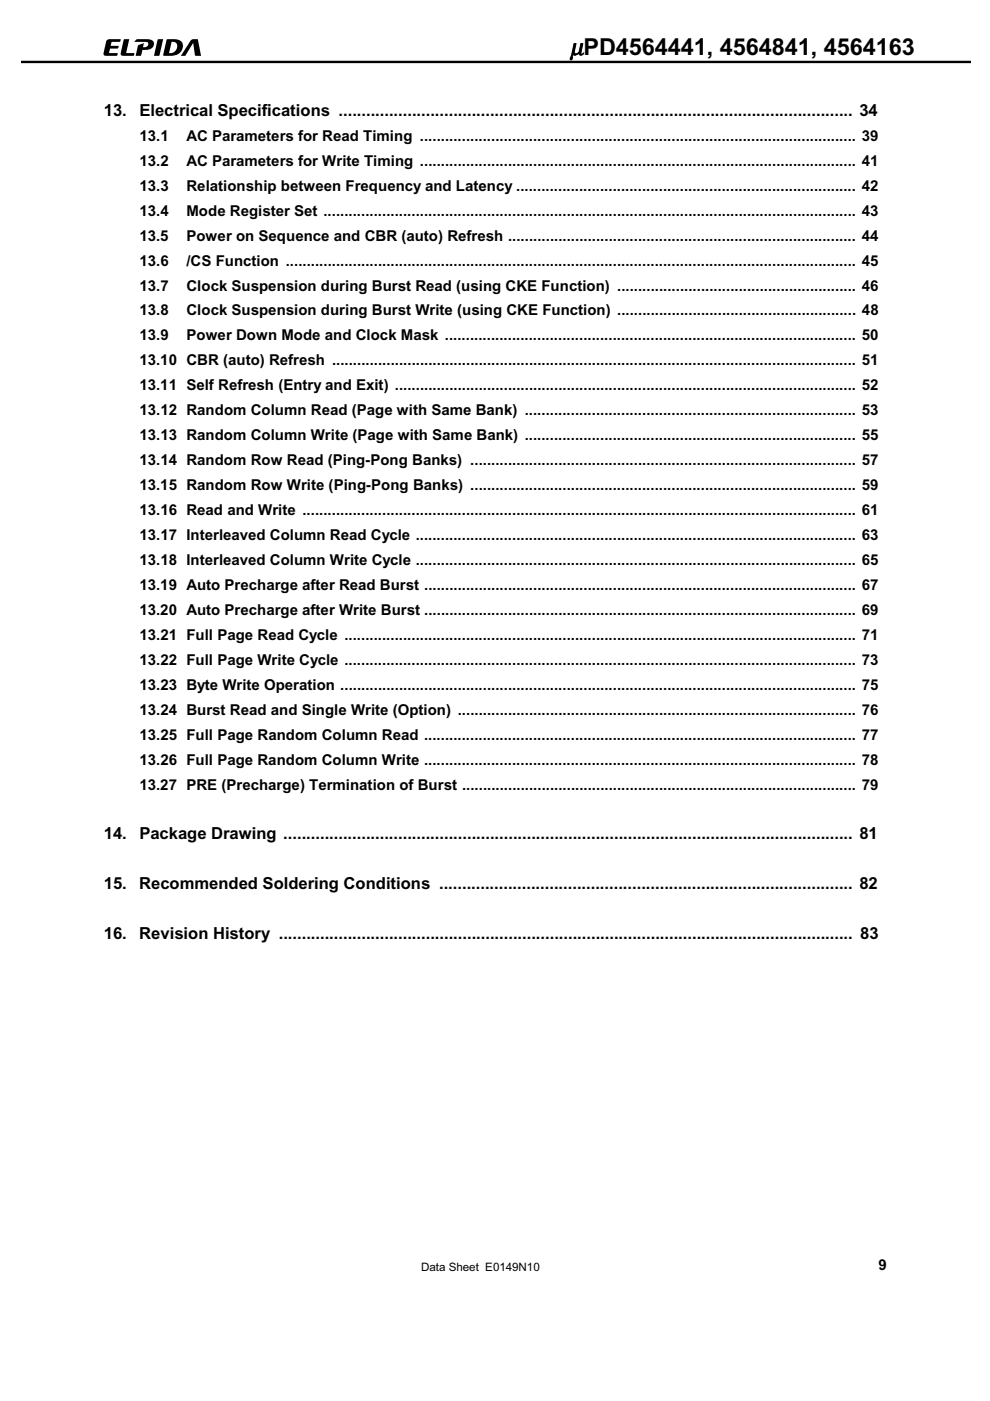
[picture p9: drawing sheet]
<svg xmlns="http://www.w3.org/2000/svg" width="210mm" height="297mm" viewBox="0 0 210 297" stroke-linecap="round" stroke-linejoin="round" font-family="sans-serif">
<defs><g id="words">
<text font-size="5.1" x="121" y="11.6">µPD4564441, 4564841, 4564163</text>
<g font-size="3.5">
<text x="22" y="24.5">13.</text>
<text x="29.6" y="24.5">Electrical Specifications ................................................................................................................ 34</text>
<text x="22" y="178">14.</text>
<text x="29.6" y="178">Package Drawing ............................................................................................................................ 81</text>
<text x="22" y="188.6">15.</text>
<text x="29.5" y="188.6">Recommended Soldering Conditions .......................................................................................... 82</text>
<text x="22" y="199.1">16.</text>
<text x="29.5" y="199.1">Revision History ............................................................................................................................. 83</text>
</g>
<g font-size="3.2">
<text x="29.6" y="29.8">13.1</text>
<text x="39.5" y="29.8">AC Parameters for Read Timing ........................................................................................................ 39</text>
<text x="29.6" y="35.1">13.2</text>
<text x="39.5" y="35.1">AC Parameters for Write Timing ........................................................................................................ 41</text>
<text x="29.6" y="40.4">13.3</text>
<text x="39.5" y="40.4">Relationship between Frequency and Latency ................................................................................. 42</text>
<text x="29.6" y="45.7">13.4</text>
<text x="39.5" y="45.7">Mode Register Set ............................................................................................................................... 43</text>
<text x="29.6" y="51">13.5</text>
<text x="39.5" y="51">Power on Sequence and CBR (auto) Refresh ................................................................................... 44</text>
<text x="29.6" y="56.3">13.6</text>
<text x="39.5" y="56.3">/CS Function ........................................................................................................................................ 45</text>
<text x="29.6" y="61.6">13.7</text>
<text x="39.5" y="61.6">Clock Suspension during Burst Read (using CKE Function) ......................................................... 46</text>
<text x="29.6" y="66.9">13.8</text>
<text x="39.5" y="66.9">Clock Suspension during Burst Write (using CKE Function) ......................................................... 48</text>
<text x="29.6" y="72.2">13.9</text>
<text x="29.6" y="77.5">13.10 CBR (auto) Refresh ............................................................................................................................. 51</text>
<text x="39.5" y="72.2">Power Down Mode and Clock Mask .................................................................................................. 50</text>
<text x="29.6" y="82.8">13.11 Self Refresh (Entry and Exit) .............................................................................................................. 52</text>
<text x="29.6" y="88.1">13.12 Random Column Read (Page with Same Bank) ............................................................................... 53</text>
<text x="29.6" y="93.3">13.13 Random Column Write (Page with Same Bank) ............................................................................... 55</text>
<text x="29.6" y="98.6">13.14 Random Row Read (Ping-Pong Banks) ............................................................................................ 57</text>
<text x="29.6" y="103.9">13.15 Random Row Write (Ping-Pong Banks) ............................................................................................ 59</text>
<text x="29.6" y="109.2">13.16 Read and Write .................................................................................................................................... 61</text>
<text x="29.6" y="114.5">13.17 Interleaved Column Read Cycle ......................................................................................................... 63</text>
<text x="29.6" y="119.8">13.18 Interleaved Column Write Cycle ......................................................................................................... 65</text>
<text x="29.6" y="125.1">13.19 Auto Precharge after Read Burst ....................................................................................................... 67</text>
<text x="29.6" y="130.4">13.20 Auto Precharge after Write Burst ....................................................................................................... 69</text>
<text x="29.6" y="135.7">13.21 Full Page Read Cycle .......................................................................................................................... 71</text>
<text x="29.6" y="141">13.22 Full Page Write Cycle .......................................................................................................................... 73</text>
<text x="29.6" y="146.3">13.23 Byte Write Operation ........................................................................................................................... 75</text>
<text x="29.6" y="151.6">13.24 Burst Read and Single Write (Option) ............................................................................................... 76</text>
<text x="29.6" y="156.8">13.25 Full Page Random Column Read ....................................................................................................... 77</text>
<text x="29.6" y="162.1">13.26 Full Page Random Column Write ....................................................................................................... 78</text>
<text x="29.6" y="167.4">13.27 PRE (Precharge) Termination of Burst .............................................................................................. 79</text>
<text x="186.3" y="269.4">9</text>
</g>
<text font-size="2.5" x="89.3" y="269.6">Data Sheet E0149N10</text>
</g></defs>
<path d="M4.5 13.1h201.2" fill="none" stroke="#000" stroke-width=".52"/>
<g fill="#000">
<path d="M22.6 8.6l.6-.3h2.4l-.3 .6h-1.6l-.2 .8h1.7l-.1 .5-.2 .1h-1.6l-.2 .8 .1 .2h1.8l-.2 .5h-2a.63 .63 0 0 1-.8-.2 .63 .63 0 0 1 .1-.8zM26.3 8.4l1.1-.1-.6 2.9 1.7 .1-.1 .5h-2.2l-.5-.1-.1-.4zM28.8 8.5l.4-.2a5.7 5.7 0 0 1 3 .2 1.14 1.14 0 0 1 .3 1.3 1.14 1.14 0 0 1-1.1 .7l-1.2 .1-.3 1.2h-1.1l.5-2.2 1.2-.5-.2 .9a.72 .72 0 0 0 .9-.2 .72 .72 0 0 0 0-.9h-2.7zM33.5 8.4l1.1-.1-.8 3.4-.2 .1h-1zM40.5 8.5l.5-.2h.9l.7 3.5h-1.2l-.4-2.7-1.6 2.6-1.1 .1z"/>
<path d="M35.4 8.3l-.8 3.4 .2 .1h1.3a2.11 2.11 0 0 0 2.2-.7 2.11 2.11 0 0 0 .2-2.2l-.5-.4-.7-.2zM36.4 8.9a1 1 0 0 1 1.1 .4 1 1 0 0 1-.1 1.2 1.49 1.49 0 0 1-1.6 .8z"/>
</g>
<use href="#words"/>
</svg>
